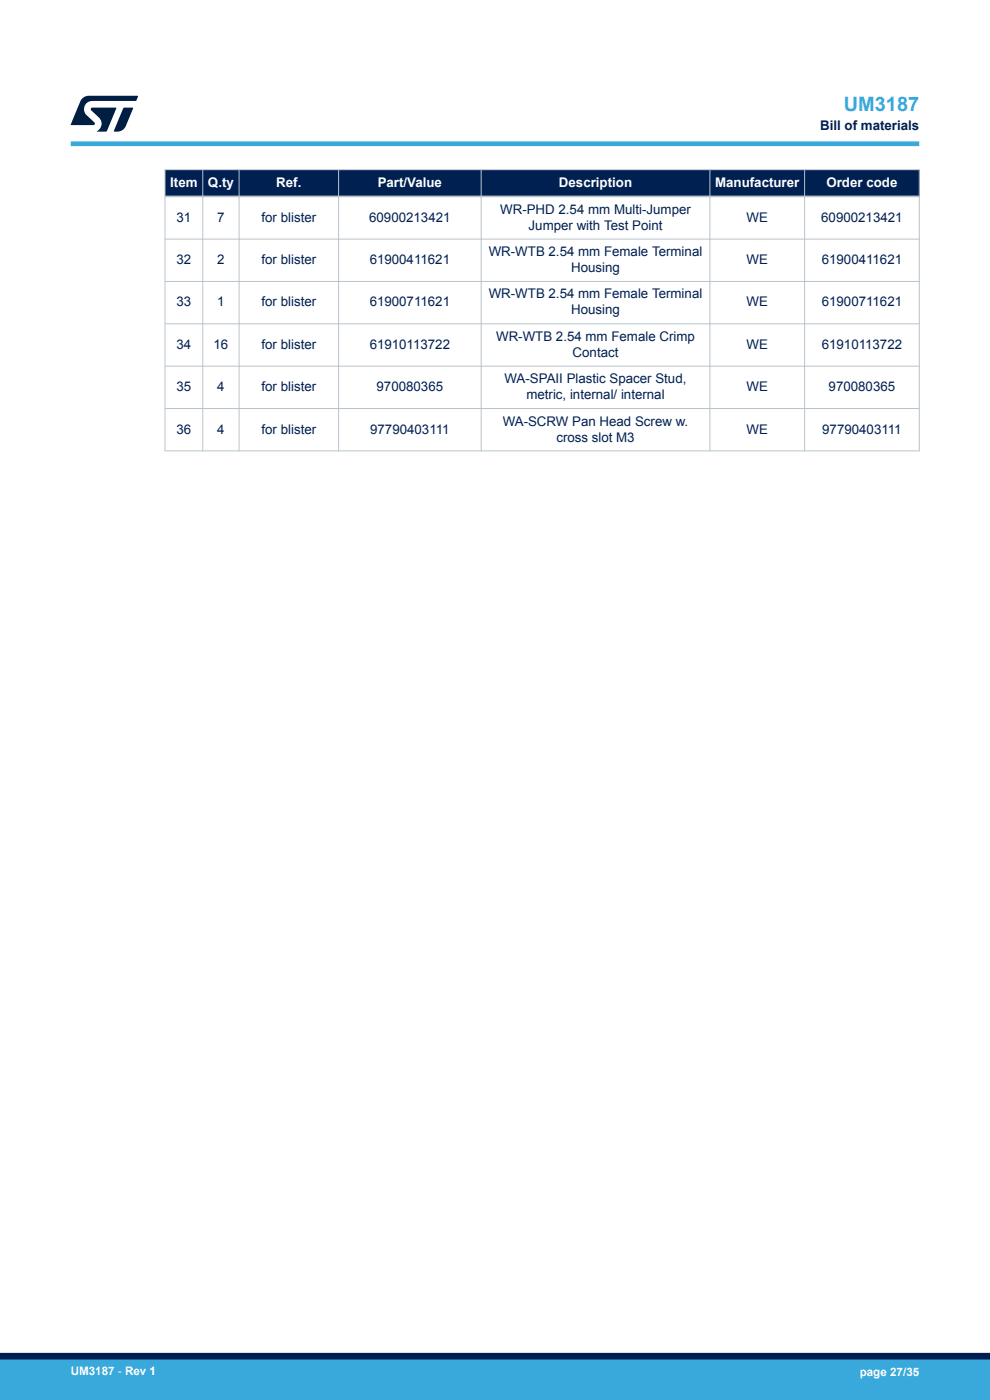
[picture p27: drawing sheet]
<svg xmlns="http://www.w3.org/2000/svg" width="210mm" height="297mm" viewBox="0 0 210 297" stroke-linecap="round" stroke-linejoin="round" font-family="sans-serif">
<defs><g id="words">
<text font-size="4.2" fill="#39a9dc" x="179" y="23.5">UM3187</text>
<g font-size="2.8" fill="#002052">
<text x="174" y="27.5">Bill of materials</text>
<text x="37.4" y="47">31</text>
<text x="46.1" y="47">7</text>
<text x="55.5" y="47">for blister</text>
<text x="78.3" y="47">60900213421</text>
<text x="106.1" y="45.4">WR-PHD 2.54 mm Multi-Jumper</text>
<text x="158.4" y="47">WE</text>
<text x="174.2" y="47">60900213421</text>
<text x="112.1" y="48.7">Jumper with Test Point</text>
<text x="37.4" y="56">32</text>
<text x="46.1" y="56">2</text>
<text x="55.5" y="56">for blister</text>
<text x="78.4" y="56">61900411621</text>
<text x="103.7" y="54.3">WR-WTB 2.54 mm Female Terminal</text>
<text x="121.2" y="57.7">Housing</text>
<text x="158.4" y="56">WE</text>
<text x="174.3" y="56">61900411621</text>
<text x="37.4" y="65">33</text>
<text x="46.1" y="65">1</text>
<text x="55.5" y="65">for blister</text>
<text x="78.4" y="65">61900711621</text>
<text x="103.7" y="63.3">WR-WTB 2.54 mm Female Terminal</text>
<text x="158.4" y="65">WE</text>
<text x="174.3" y="65">61900711621</text>
<text x="121.2" y="66.7">Housing</text>
<text x="37.4" y="74">34</text>
<text x="45.3" y="74">16</text>
<text x="55.5" y="74">for blister</text>
<text x="78.4" y="74">61910113722</text>
<text x="105.2" y="72.3">WR-WTB 2.54 mm Female Crimp</text>
<text x="121.5" y="75.7">Contact</text>
<text x="158.4" y="74">WE</text>
<text x="174.3" y="74">61910113722</text>
<text x="37.4" y="83">35</text>
<text x="46.1" y="83">4</text>
<text x="55.5" y="83">for blister</text>
<text x="79.9" y="83">970080365</text>
<text x="107" y="81.3">WA-SPAII Plastic Spacer Stud,</text>
<text x="158.4" y="83">WE</text>
<text x="175.8" y="83">970080365</text>
<text x="111.7" y="84.7">metric, internal/ internal</text>
<text x="37.4" y="92">36</text>
<text x="46.1" y="92">4</text>
<text x="55.5" y="92">for blister</text>
<text x="78.5" y="92">97790403111</text>
<text x="106.6" y="90.3">WA-SCRW Pan Head Screw w.</text>
<text x="118" y="93.7">cross slot M3</text>
<text x="158.4" y="92">WE</text>
<text x="174.4" y="92">97790403111</text>
</g>
<g font-size="2.8" fill="#fff">
<text x="36.1" y="39.6">Item</text>
<text x="44.1" y="39.6">Q.ty</text>
<text x="58.6" y="39.6">Ref.</text>
<text x="80.1" y="39.6">Part/Value</text>
<text x="118.6" y="39.6">Description</text>
<text x="151.7" y="39.6">Manufacturer</text>
<text x="175.3" y="39.6">Order code</text>
</g>
<g font-size="2.5" fill="#fff">
<text x="15" y="291.6">UM3187 - Rev 1</text>
<text x="182.4" y="291.9">page 27/35</text>
</g>
</g></defs>
<g fill="#002052">
<path d="M35 36h160v5.7h-160z" fill-rule="evenodd"/>
<path d="M35 36h160v5.7h-160z" fill-rule="evenodd"/>
</g>
<g fill="none" stroke="#b9c4ca" stroke-width=".21">
<path d="M34.9 36h160.2M35 35.9v59.9M43 35.9v59.9M50.7 35.9v59.9M71.8 35.9v59.9M102.1 35.9v59.9M150.6 35.9v59.9M170.7 35.9v59.9M195 35.9v59.9M34.9 50.7h160.2M34.9 59.7h160.2M34.9 68.7h160.2"/>
<path d="M34.9 77.7h160.2M34.9 86.7h160.2M34.9 95.6h160.2"/>
</g>
<path d="M34.9 41.7h160.2" fill="none" stroke="#b9c4ca" stroke-width=".35"/>
<path d="M15 30.5h180" fill="none" stroke="#39a9dc" stroke-width="1"/>
<g fill="#001e41">
<path d="M17.6 20.8l1.2-.5 10.5 .1-.5 1h-9.2a1.74 1.74 0 0 0-1.6 1 1.74 1.74 0 0 0 .3 2l1.7 1.6 .1 .2-.1 .3h-5l2.1-5z"/>
<path d="M26.2 22.9h2.1l-1.6 3.9a1.92 1.92 0 0 1-1.8 1.1h-.7l-.1-.1z"/>
<path d="M19.4 22.9l5.2-.1 .1 .1-2.1 5h-2.1a1.85 1.85 0 0 0 .5-2.9l-1.6-1.6-.2-.2z"/>
</g>
<g fill="#39a9dc">
<path d="M0 288.4h210v8.6h-210z" fill-rule="evenodd"/>
<path d="M-.1 288.4h210.2v4.4h-210.2z" fill-rule="evenodd"/>
</g>
<path d="M0 287.7h210" fill="none" stroke="#002052" stroke-width="1.4"/>
<use href="#words"/>
</svg>
